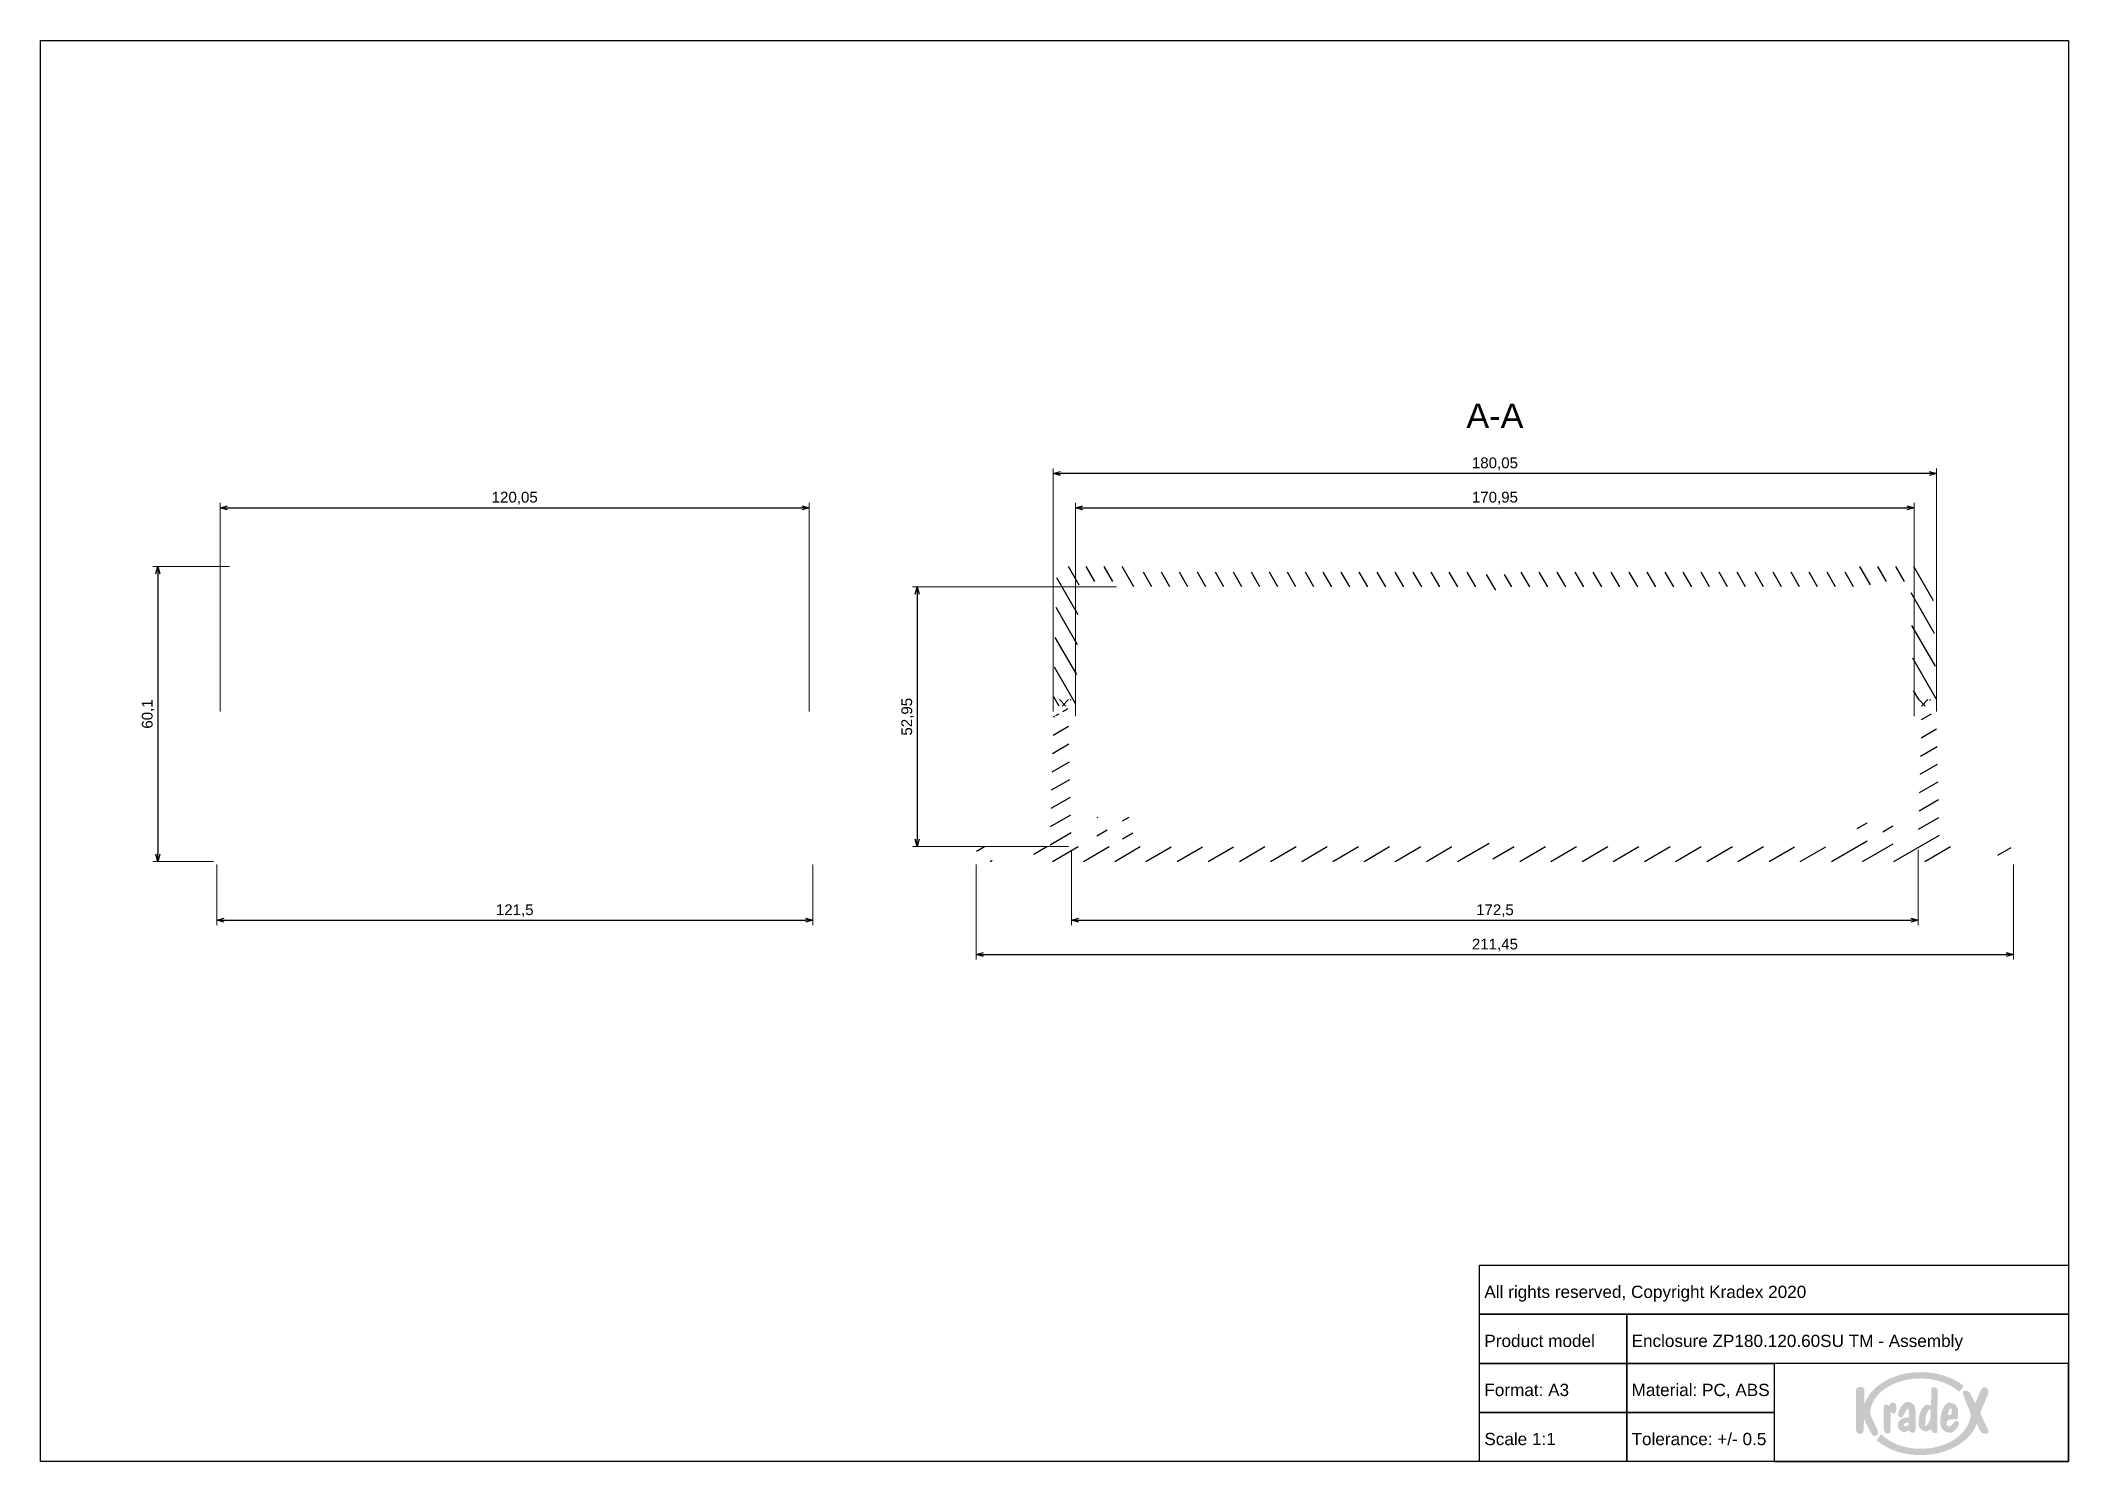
# Paper-space layout 'Assembly' of a CAD drawing. Header units: millimetres. Extents: x 0 to 413, y 1 to 290.
import ezdxf

# ---------------------------------------------------------------- set-up
doc = ezdxf.new("R2010")
doc.units = ezdxf.units.MM
doc.layers.add('MD_Annotation', color=7, linetype='Continuous', lineweight=25)
doc.layers.add('MD_Hatching', color=7, linetype='Continuous', lineweight=25)
doc.layers.add('Tabelka', color=7, linetype='Continuous')
doc.styles.get("Standard").update_dxf_attribs({"font": 'arial.ttf'})
doc.dimstyles.new('ISO-25', dxfattribs={"dimtxt": 2.2, "dimasz": 1.5, "dimexe": 1, "dimexo": 0.625, "dimtad": 1, "dimrnd": 0.05, "dimtxsty": 'Standard', "dimblk": 'OPEN30', "dimcen": 2.5, "dimadec": 0, "dimazin": 0, "dimtfac": 1, "dimtmove": 0, "dimatfit": 3, "dimfxl": 1, "dimlwe": 18, "dimarcsym": 0})

psp = doc.layouts.new('Assembly')

# ---------------------------------------------------------------- texts
at = {"insert": (293.476, 40.521), "char_height": 2.5, "attachment_point": 1}
psp.add_mtext_dynamic_manual_height_columns('\\P All rights reserved, Copyright Kradex 2020', width=120, gutter_width=12.5, heights=[0], dxfattribs=at)
at = {"layer": 'MD_Annotation', "color": 7, "insert": (296.6, 211.199), "char_height": 5, "width": 14.16439, "attachment_point": 8}
psp.add_mtext('A-A', dxfattribs=at)
at = {"layer": 'Tabelka', "char_height": 2.5, "attachment_point": 1}
for s, width, heights, insert in [('\\pi15;\\P\\pi0; Product model', 30, [9.962], (293.476, 30.521)), ('\\P Enclosure ZP180.120.60SU TM - Assembly ', 90, [0], (323.476, 30.521)), ('\\P Format: A3', 30, [0], (293.476, 20.521)), ('\\P Material: PC, ABS', 30, [0], (323.476, 20.521)), ('\\P Scale 1:1', 30, [0], (293.476, 10.521)), ('\\P Tolerance: +/- 0.5', 30, [0], (323.476, 10.521))]:
    psp.add_mtext_dynamic_manual_height_columns(s, width=width, gutter_width=12.5, heights=heights, dxfattribs=dict(at, insert=insert))

# ---------------------------------------------------------------- blocks, each defined once
blk = doc.blocks.new('_Open30')
at = {"color": 0, "linetype": 'ByBlock', "lineweight": -2}
for p, q in [((-1, 0.27), (0, 0)), ((0, 0), (-1, -0.27)), ((0, 0), (-1, 0))]:
    blk.add_line(p, q, dxfattribs=at)
blk = doc.blocks.new('*D10')
at = {"layer": 'Defpoints', "color": 0, "transparency": 16777216}
for p in [(39.37, 182.95), (24.11, 122.85), (36.11, 122.85)]:
    blk.add_point(p, dxfattribs=at)
at = {"layer": 'MD_Annotation', "color": 0, "lineweight": 18, "transparency": 16777216}
for p, q in [((38.75, 182.95), (23.11, 182.95)), ((35.48, 122.85), (23.11, 122.85))]:
    blk.add_line(p, q, dxfattribs=at)
at = {"layer": 'MD_Annotation', "color": 0, "lineweight": -2, "transparency": 16777216}
blk.add_line((24.11, 181.45), (24.11, 124.35), dxfattribs=at)
at = {"layer": 'MD_Annotation', "color": 0, "lineweight": -2, "transparency": 16777216, "xscale": 1.5, "yscale": 1.5, "zscale": 1.5}
for p, rotation in [((24.11, 182.95), 90), ((24.11, 122.85), 270)]:
    blk.add_blockref('_Open30', p, dxfattribs=dict(at, rotation=rotation))
at = {"layer": 'MD_Annotation', "color": 0, "transparency": 16777216, "insert": (22.16, 152.9), "char_height": 2.2, "attachment_point": 5, "rotation": 90}
blk.add_mtext('60,1', dxfattribs=at)
blk = doc.blocks.new('*D11')
at = {"layer": 'Defpoints', "color": 0, "transparency": 16777216}
for p in [(156.86, 194.95), (36.84, 152.82), (156.86, 152.82)]:
    blk.add_point(p, dxfattribs=at)
at = {"layer": 'MD_Annotation', "color": 0, "lineweight": 18, "transparency": 16777216}
for p, q in [((36.84, 153.44), (36.84, 195.95)), ((156.86, 153.44), (156.86, 195.95))]:
    blk.add_line(p, q, dxfattribs=at)
at = {"layer": 'MD_Annotation', "color": 0, "lineweight": -2, "transparency": 16777216}
blk.add_line((38.34, 194.95), (155.36, 194.95), dxfattribs=at)
at = {"layer": 'MD_Annotation', "color": 0, "lineweight": -2, "transparency": 16777216, "xscale": 1.5, "yscale": 1.5, "zscale": 1.5, "rotation": 180}
blk.add_blockref('_Open30', (36.84, 194.95), dxfattribs=at)
at = {"layer": 'MD_Annotation', "color": 0, "lineweight": -2, "transparency": 16777216, "xscale": 1.5, "yscale": 1.5, "zscale": 1.5}
blk.add_blockref('_Open30', (156.86, 194.95), dxfattribs=at)
at = {"layer": 'MD_Annotation', "color": 0, "transparency": 16777216, "insert": (96.85, 196.9), "char_height": 2.2, "attachment_point": 5}
blk.add_mtext('120,05', dxfattribs=at)
blk = doc.blocks.new('*D12')
at = {"layer": 'Defpoints', "color": 0, "transparency": 16777216}
for p in [(206.59, 201.95), (206.59, 152.82), (386.61, 152.82)]:
    blk.add_point(p, dxfattribs=at)
at = {"layer": 'MD_Annotation', "color": 0, "lineweight": 18, "transparency": 16777216}
for p, q in [((206.59, 153.44), (206.59, 202.95)), ((386.61, 153.44), (386.61, 202.95))]:
    blk.add_line(p, q, dxfattribs=at)
at = {"layer": 'MD_Annotation', "color": 0, "lineweight": -2, "transparency": 16777216}
blk.add_line((385.11, 201.95), (208.09, 201.95), dxfattribs=at)
at = {"layer": 'MD_Annotation', "color": 0, "lineweight": -2, "transparency": 16777216, "xscale": 1.5, "yscale": 1.5, "zscale": 1.5, "rotation": 180}
blk.add_blockref('_Open30', (206.59, 201.95), dxfattribs=at)
at = {"layer": 'MD_Annotation', "color": 0, "lineweight": -2, "transparency": 16777216, "xscale": 1.5, "yscale": 1.5, "zscale": 1.5}
blk.add_blockref('_Open30', (386.61, 201.95), dxfattribs=at)
at = {"layer": 'MD_Annotation', "color": 0, "transparency": 16777216, "insert": (296.6, 203.9), "char_height": 2.2, "attachment_point": 5}
blk.add_mtext('180,05', dxfattribs=at)
blk = doc.blocks.new('*D13')
at = {"layer": 'Defpoints', "color": 0, "transparency": 16777216}
for p in [(210.34, 125.86), (382.86, 125.86), (382.86, 110.85)]:
    blk.add_point(p, dxfattribs=at)
at = {"layer": 'MD_Annotation', "color": 0, "lineweight": 18, "transparency": 16777216}
for p, q in [((210.34, 125.23), (210.34, 109.85)), ((382.86, 125.23), (382.86, 109.85))]:
    blk.add_line(p, q, dxfattribs=at)
at = {"layer": 'MD_Annotation', "color": 0, "lineweight": -2, "transparency": 16777216}
blk.add_line((211.84, 110.85), (381.36, 110.85), dxfattribs=at)
at = {"layer": 'MD_Annotation', "color": 0, "lineweight": -2, "transparency": 16777216, "xscale": 1.5, "yscale": 1.5, "zscale": 1.5, "rotation": 180}
blk.add_blockref('_Open30', (210.34, 110.85), dxfattribs=at)
at = {"layer": 'MD_Annotation', "color": 0, "lineweight": -2, "transparency": 16777216, "xscale": 1.5, "yscale": 1.5, "zscale": 1.5}
blk.add_blockref('_Open30', (382.86, 110.85), dxfattribs=at)
at = {"layer": 'MD_Annotation', "color": 0, "transparency": 16777216, "insert": (296.6, 112.79), "char_height": 2.2, "attachment_point": 5}
blk.add_mtext('172,5', dxfattribs=at)
blk = doc.blocks.new('*D14')
at = {"layer": 'Defpoints', "color": 0, "transparency": 16777216}
for p in [(220.13, 178.83), (178.89, 125.86), (210.34, 125.86)]:
    blk.add_point(p, dxfattribs=at)
at = {"layer": 'MD_Annotation', "color": 0, "lineweight": 18, "transparency": 16777216}
for p, q in [((219.5, 178.83), (177.89, 178.83)), ((209.72, 125.86), (177.89, 125.86))]:
    blk.add_line(p, q, dxfattribs=at)
at = {"layer": 'MD_Annotation', "color": 0, "lineweight": -2, "transparency": 16777216}
blk.add_line((178.89, 177.33), (178.89, 127.36), dxfattribs=at)
at = {"layer": 'MD_Annotation', "color": 0, "lineweight": -2, "transparency": 16777216, "xscale": 1.5, "yscale": 1.5, "zscale": 1.5}
for p, rotation in [((178.89, 178.83), 90), ((178.89, 125.86), 270)]:
    blk.add_blockref('_Open30', p, dxfattribs=dict(at, rotation=rotation))
at = {"layer": 'MD_Annotation', "color": 0, "transparency": 16777216, "insert": (176.94, 152.34), "char_height": 2.2, "attachment_point": 5, "rotation": 90}
blk.add_mtext('52,95', dxfattribs=at)
blk = doc.blocks.new('*D15')
at = {"layer": 'Defpoints', "color": 0, "transparency": 16777216}
for p in [(382.06, 194.95), (211.13, 151.81), (382.06, 151.81)]:
    blk.add_point(p, dxfattribs=at)
at = {"layer": 'MD_Annotation', "color": 0, "lineweight": 18, "transparency": 16777216}
for p, q in [((211.13, 152.44), (211.13, 195.95)), ((382.06, 152.44), (382.06, 195.95))]:
    blk.add_line(p, q, dxfattribs=at)
at = {"layer": 'MD_Annotation', "color": 0, "lineweight": -2, "transparency": 16777216}
blk.add_line((212.63, 194.95), (380.56, 194.95), dxfattribs=at)
at = {"layer": 'MD_Annotation', "color": 0, "lineweight": -2, "transparency": 16777216, "xscale": 1.5, "yscale": 1.5, "zscale": 1.5, "rotation": 180}
blk.add_blockref('_Open30', (211.13, 194.95), dxfattribs=at)
at = {"layer": 'MD_Annotation', "color": 0, "lineweight": -2, "transparency": 16777216, "xscale": 1.5, "yscale": 1.5, "zscale": 1.5}
blk.add_blockref('_Open30', (382.06, 194.95), dxfattribs=at)
at = {"layer": 'MD_Annotation', "color": 0, "transparency": 16777216, "insert": (296.6, 196.9), "char_height": 2.2, "attachment_point": 5}
blk.add_mtext('170,95', dxfattribs=at)
blk = doc.blocks.new('*D99')
at = {"layer": 'Defpoints', "color": 0, "transparency": 16777216}
for p in [(190.89, 122.85), (402.31, 122.85), (402.31, 103.85)]:
    blk.add_point(p, dxfattribs=at)
at = {"layer": 'MD_Annotation', "color": 0, "lineweight": 18, "transparency": 16777216}
for p, q in [((190.89, 122.22), (190.89, 102.85)), ((402.31, 122.22), (402.31, 102.85))]:
    blk.add_line(p, q, dxfattribs=at)
at = {"layer": 'MD_Annotation', "color": 0, "lineweight": -2, "transparency": 16777216}
blk.add_line((192.39, 103.85), (400.81, 103.85), dxfattribs=at)
at = {"layer": 'MD_Annotation', "color": 0, "lineweight": -2, "transparency": 16777216, "xscale": 1.5, "yscale": 1.5, "zscale": 1.5, "rotation": 180}
blk.add_blockref('_Open30', (190.89, 103.85), dxfattribs=at)
at = {"layer": 'MD_Annotation', "color": 0, "lineweight": -2, "transparency": 16777216, "xscale": 1.5, "yscale": 1.5, "zscale": 1.5}
blk.add_blockref('_Open30', (402.31, 103.85), dxfattribs=at)
at = {"layer": 'MD_Annotation', "color": 0, "transparency": 16777216, "insert": (296.6, 105.79), "char_height": 2.2, "attachment_point": 5}
blk.add_mtext('211,45', dxfattribs=at)
blk = doc.blocks.new('*D100')
at = {"layer": 'Defpoints', "color": 0, "transparency": 16777216}
for p in [(36.11, 122.85), (157.59, 122.85), (157.59, 110.85)]:
    blk.add_point(p, dxfattribs=at)
at = {"layer": 'MD_Annotation', "color": 0, "lineweight": 18, "transparency": 16777216}
for p, q in [((36.11, 122.22), (36.11, 109.85)), ((157.59, 122.22), (157.59, 109.85))]:
    blk.add_line(p, q, dxfattribs=at)
at = {"layer": 'MD_Annotation', "color": 0, "lineweight": -2, "transparency": 16777216}
blk.add_line((37.61, 110.85), (156.09, 110.85), dxfattribs=at)
at = {"layer": 'MD_Annotation', "color": 0, "lineweight": -2, "transparency": 16777216, "xscale": 1.5, "yscale": 1.5, "zscale": 1.5, "rotation": 180}
blk.add_blockref('_Open30', (36.11, 110.85), dxfattribs=at)
at = {"layer": 'MD_Annotation', "color": 0, "lineweight": -2, "transparency": 16777216, "xscale": 1.5, "yscale": 1.5, "zscale": 1.5}
blk.add_blockref('_Open30', (157.59, 110.85), dxfattribs=at)
at = {"layer": 'MD_Annotation', "color": 0, "transparency": 16777216, "insert": (96.85, 112.79), "char_height": 2.2, "attachment_point": 5}
blk.add_mtext('121,5', dxfattribs=at)

# ---------------------------------------------------------------- dimensions: what is measured, and where the dimension line sits
at = {"layer": 'MD_Annotation'}
for base, p1, p2, picture, middle in [((206.587, 201.95), (386.613, 152.815), (206.587, 152.815), '*D12', (296.6, 201.95)), ((156.861, 194.95), (36.835, 152.815), (156.861, 152.815), '*D11', (96.848, 194.95)), ((382.065, 194.95), (211.135, 151.811), (382.065, 151.811), '*D15', (296.6, 194.95))]:
    dim = psp.add_linear_dim(base=base, p1=p1, p2=p2, angle=180, dimstyle='ISO-25', override={"dimlfac": -1}, dxfattribs=at)
    dim.commit()
    dim.dimension.update_dxf_attribs({"geometry": picture, "text_midpoint": middle, "dimtype": 160})
for base, p1, p2, picture, middle in [((24.109, 122.847), (39.374, 182.95), (36.109, 122.847), '*D10', (22.162, 152.899)), ((178.8863, 125.8574), (220.127, 178.8319), (210.342, 125.8574), '*D14', (176.9392, 152.3447))]:
    dim = psp.add_linear_dim(base=base, p1=p1, p2=p2, angle=270, dimstyle='ISO-25', override={"dimlfac": -1}, dxfattribs=at)
    dim.commit()
    dim.dimension.update_dxf_attribs({"geometry": picture, "text_midpoint": middle})
for base, p1, p2, picture, middle in [((382.858, 110.847), (210.342, 125.857), (382.858, 125.857), '*D13', (296.6, 112.794)), ((157.586, 110.847), (36.109, 122.847), (157.586, 122.847), '*D100', (96.848, 112.794)), ((402.314, 103.847), (190.886, 122.847), (402.314, 122.847), '*D99', (296.6, 105.794))]:
    dim = psp.add_linear_dim(base=base, p1=p1, p2=p2, dimstyle='ISO-25', override={"dimlfac": -1}, dxfattribs=at)
    dim.commit()
    dim.dimension.update_dxf_attribs({"geometry": picture, "text_midpoint": middle})

# ---------------------------------------------------------------- hatches: boundary and pattern name
at = {"layer": 'MD_Hatching'}
h = psp.add_hatch(dxfattribs=at)
h.set_pattern_fill('ANSI31', color=256, angle=75, style=0)
edge = h.paths.add_edge_path(flags=0)
edge.add_line((382.065, 151.811), (382.865, 151.811))
edge.add_line((382.865, 151.811), (382.935, 154.515))
edge.add_line((382.935, 154.515), (382.97, 155.829))
edge.add_line((382.97, 155.829), (385.386, 155.829))
edge.add_line((385.386, 155.829), (385.421, 154.515))
edge.add_line((385.421, 154.515), (385.461, 152.95))
edge.add_line((385.461, 152.95), (385.465, 152.815))
edge.add_line((385.465, 152.815), (386.063, 152.815))
edge.add_line((386.063, 152.815), (386.613, 152.815))
edge.add_line((386.613, 152.815), (385.873, 181.19))
edge.add_spline(control_points=[(385.873, 181.19), (385.87, 181.309), (385.855, 181.428), (385.797, 181.684), (385.749, 181.818), (385.591, 182.139), (385.461, 182.314), (385.142, 182.615), (384.953, 182.736), (384.532, 182.906), (384.304, 182.95), (384.073, 182.95)], knot_values=[-0.2792803, -0.2792803, -0.2792803, -0.2792803, -0.2433622, -0.2433622, -0.2007255, -0.2007255, -0.1360017, -0.1360017, -0.0691575, -0.0691575, 0, 0, 0, 0], degree=3, periodic=0)
edge.add_line((384.073, 182.95), (370.969, 182.95))
edge.add_line((370.969, 182.95), (370.873, 181.845))
edge.add_line((370.873, 181.845), (299.85, 181.845))
edge.add_spline(control_points=[(299.85, 181.845), (298.683, 181.845), (299.417, 181.345), (298.25, 181.345)], knot_values=[0, 0, 0, 0, 1, 1, 1, 1], degree=3, periodic=0)
edge.add_line((298.25, 181.345), (294.95, 181.345))
edge.add_spline(control_points=[(294.95, 181.345), (293.783, 181.345), (294.517, 181.845), (293.35, 181.845)], knot_values=[0, 0, 0, 0, 1, 1, 1, 1], degree=3, periodic=0)
edge.add_line((293.35, 181.845), (222.327, 181.845))
edge.add_line((222.327, 181.845), (222.231, 182.95))
edge.add_line((222.231, 182.95), (209.126, 182.95))
edge.add_spline(control_points=[(209.126, 182.95), (208.887, 182.95), (208.649, 182.902), (208.224, 182.722), (208.037, 182.599), (207.707, 182.279), (207.571, 182.083), (207.384, 181.652), (207.333, 181.422), (207.327, 181.19)], knot_values=[-0.2795397, -0.2795397, -0.2795397, -0.2795397, -0.2075957, -0.2075957, -0.1409025, -0.1409025, -0.0698766, -0.0698766, 0, 0, 0, 0], degree=3, periodic=0)
edge.add_line((207.327, 181.19), (206.587, 152.815))
edge.add_line((206.587, 152.815), (207.137, 152.815))
edge.add_line((207.137, 152.815), (207.735, 152.815))
edge.add_line((207.735, 152.815), (207.738, 152.95))
edge.add_line((207.738, 152.95), (207.779, 154.515))
edge.add_line((207.779, 154.515), (207.813, 155.829))
edge.add_line((207.813, 155.829), (210.23, 155.829))
edge.add_line((210.23, 155.829), (210.264, 154.515))
edge.add_line((210.264, 154.515), (210.335, 151.811))
edge.add_line((210.335, 151.811), (211.135, 151.811))
edge.add_line((211.135, 151.811), (211.868, 179.937))
edge.add_line((211.868, 179.937), (220.031, 179.937))
edge.add_line((220.031, 179.937), (220.127, 178.832))
edge.add_line((220.127, 178.832), (293.35, 178.832))
edge.add_spline(control_points=[(293.35, 178.832), (294.517, 178.832), (293.983, 178.132), (295.15, 178.132)], knot_values=[0, 0, 0, 0, 1, 1, 1, 1], degree=3, periodic=0)
edge.add_line((295.15, 178.132), (298.05, 178.132))
edge.add_spline(control_points=[(298.05, 178.132), (299.217, 178.132), (298.683, 178.832), (299.85, 178.832)], knot_values=[0, 0, 0, 0, 1, 1, 1, 1], degree=3, periodic=0)
edge.add_line((299.85, 178.832), (373.073, 178.832))
edge.add_line((373.073, 178.832), (373.169, 179.937))
edge.add_line((373.169, 179.937), (381.332, 179.937))
edge.add_line((381.332, 179.937), (382.065, 151.811))
h = psp.add_hatch(dxfattribs=at)
h.set_pattern_fill('ANSI31', color=256, angle=-15, style=0)
edge = h.paths.add_edge_path(flags=0)
edge.add_line((190.886, 122.847), (194.135, 122.847))
edge.add_line((194.135, 122.847), (194.056, 125.857))
edge.add_line((194.056, 125.857), (191.938, 125.857))
edge.add_spline(control_points=[(191.938, 125.857), (191.873, 125.857), (191.807, 125.851), (191.666, 125.823), (191.591, 125.798), (191.412, 125.715), (191.313, 125.646), (191.142, 125.473), (191.072, 125.369), (190.971, 125.137), (190.943, 125.009), (190.939, 124.88)], knot_values=[-0.1550523, -0.1550523, -0.1550523, -0.1550523, -0.1353372, -0.1353372, -0.1118233, -0.1118233, -0.0760306, -0.0760306, -0.0387543, -0.0387543, 0, 0, 0, 0], degree=3, periodic=0)
edge.add_line((190.939, 124.88), (190.886, 122.847))
edge = h.paths.add_edge_path(flags=0)
edge.add_line((399.065, 122.847), (402.314, 122.847))
edge.add_line((402.314, 122.847), (402.26, 124.88))
edge.add_spline(control_points=[(402.26, 124.88), (402.259, 124.948), (402.25, 125.016), (402.22, 125.147), (402.198, 125.21), (402.119, 125.383), (402.048, 125.486), (401.866, 125.664), (401.755, 125.736), (401.516, 125.833), (401.389, 125.857), (401.261, 125.857)], knot_values=[-0.1550508, -0.1550508, -0.1550508, -0.1550508, -0.1346495, -0.1346495, -0.1147207, -0.1147207, -0.0775567, -0.0775567, -0.0383191, -0.0383191, 0, 0, 0, 0], degree=3, periodic=0)
edge.add_line((401.261, 125.857), (399.144, 125.857))
edge.add_line((399.144, 125.857), (399.065, 122.847))
edge = h.paths.add_edge_path(flags=0)
edge.add_line((226.629, 125.857), (222.891, 125.857))
edge.add_line((222.891, 125.857), (222.734, 131.878))
edge.add_line((222.734, 131.878), (220.732, 131.878))
edge.add_line((220.732, 131.878), (220.732, 125.857))
edge.add_line((220.732, 125.857), (217.554, 125.857))
edge.add_line((217.554, 125.857), (217.554, 131.878))
edge.add_line((217.554, 131.878), (215.552, 131.878))
edge.add_line((215.552, 131.878), (215.395, 125.857))
edge.add_line((215.395, 125.857), (210.342, 125.857))
edge.add_line((210.342, 125.857), (209.596, 154.456))
edge.add_line((209.596, 154.456), (208.57, 154.456))
edge.add_line((208.57, 154.456), (208.531, 152.95))
edge.add_line((208.531, 152.95), (207.738, 152.95))
edge.add_line((207.738, 152.95), (207.137, 152.95))
edge.add_line((207.137, 152.95), (207.137, 152.815))
edge.add_line((207.137, 152.815), (207.137, 152.449))
edge.add_line((207.137, 152.449), (206.65, 152.449))
edge.add_line((206.65, 152.449), (205.957, 125.857))
edge.add_line((205.957, 125.857), (202.708, 125.857))
edge.add_line((202.708, 125.857), (202.63, 122.847))
edge.add_line((202.63, 122.847), (293.027, 122.847))
edge.add_spline(control_points=[(293.027, 122.847), (294.185, 122.847), (293.656, 123.345), (294.813, 123.345)], knot_values=[0, 0, 0, 0, 1, 1, 1, 1], degree=3, periodic=0)
edge.add_line((294.813, 123.345), (298.386, 123.345))
edge.add_spline(control_points=[(298.386, 123.345), (299.544, 123.345), (299.015, 122.847), (300.173, 122.847)], knot_values=[-0.01, -0.01, -0.01, -0.01, 0.99, 0.99, 0.99, 0.99], degree=3, periodic=0)
edge.add_line((300.173, 122.847), (390.57, 122.847))
edge.add_line((390.57, 122.847), (390.491, 125.857))
edge.add_line((390.491, 125.857), (387.243, 125.857))
edge.add_line((387.243, 125.857), (386.55, 152.449))
edge.add_line((386.55, 152.449), (386.063, 152.449))
edge.add_line((386.063, 152.449), (386.063, 152.815))
edge.add_line((386.063, 152.815), (386.063, 152.95))
edge.add_line((386.063, 152.95), (385.461, 152.95))
edge.add_line((385.461, 152.95), (384.669, 152.95))
edge.add_line((384.669, 152.95), (384.629, 154.456))
edge.add_line((384.629, 154.456), (383.604, 154.456))
edge.add_line((383.604, 154.456), (382.858, 125.857))
edge.add_line((382.858, 125.857), (377.805, 125.857))
edge.add_line((377.805, 125.857), (377.648, 131.878))
edge.add_line((377.648, 131.878), (375.646, 131.878))
edge.add_line((375.646, 131.878), (375.646, 125.857))
edge.add_line((375.646, 125.857), (372.468, 125.857))
edge.add_line((372.468, 125.857), (372.468, 131.878))
edge.add_line((372.468, 131.878), (370.466, 131.878))
edge.add_line((370.466, 131.878), (370.309, 125.857))
edge.add_line((370.309, 125.857), (365.082, 125.857))
edge.add_line((365.082, 125.857), (365.082, 125.837))
edge.add_line((365.082, 125.837), (355.157, 125.837))
edge.add_line((355.157, 125.837), (355.157, 125.857))
edge.add_line((355.157, 125.857), (300.421, 125.857))
edge.add_spline(control_points=[(300.421, 125.857), (299.263, 125.857), (299.098, 126.555), (297.94, 126.555)], knot_values=[0.01, 0.01, 0.01, 0.01, 1.01, 1.01, 1.01, 1.01], degree=3, periodic=0)
edge.add_line((297.94, 126.555), (295.26, 126.555))
edge.add_spline(control_points=[(295.26, 126.555), (294.102, 126.555), (293.937, 125.857), (292.779, 125.857)], knot_values=[0, 0, 0, 0, 1, 1, 1, 1], degree=3, periodic=0)
edge.add_line((292.779, 125.857), (243.997, 125.857))
edge.add_line((243.997, 125.857), (243.997, 125.837))
edge.add_line((243.997, 125.837), (226.629, 125.837))
edge.add_line((226.629, 125.837), (226.629, 125.857))
h = psp.add_hatch(dxfattribs=at)
h.set_pattern_fill('ANSI37', color=256, scale=0.5, style=0)
h.paths.add_polyline_path([(385.421, 154.515), (385.386, 155.829), (382.97, 155.829), (382.935, 154.515)], flags=0)
h.paths.add_polyline_path([(207.813, 155.829), (207.779, 154.515), (210.264, 154.515), (210.23, 155.829)], flags=0)
at = {"layer": 'Tabelka', "true_color": 0x00539f}
h = psp.add_hatch(color=154, dxfattribs=at)
h.dxf.hatch_style = 2
edge = h.paths.add_edge_path()
edge.add_spline(control_points=[(374.4, 7.291), (374.4, 7.291), (373.458, 9.308), (373.458, 9.308), (372.975, 10.322), (373.083, 10.415), (373.09, 10.696), (373.101, 10.824), (373.146, 11.07), (373.22, 11.439), (374.094, 14.929), (378.297, 17.44), (383.379, 17.44), (386.487, 17.44), (389.258, 16.41), (391.088, 14.808), (391.159, 14.745), (391.251, 14.719), (391.315, 14.808), (391.355, 14.864), (391.986, 15.697), (392.028, 15.751), (392.094, 15.836), (392.113, 15.932), (391.994, 16.024), (389.85, 17.691), (386.783, 18.731), (383.379, 18.731), (378.309, 18.731), (373.99, 16.42), (372.343, 13.182), (372.297, 13.086), (372.285, 13.059), (372.23, 12.946), (371.94, 12.244), (371.86, 12.131), (371.873, 12.93), (371.873, 12.93), (371.902, 15.067), (371.902, 15.067), (371.91, 15.573), (371.52, 15.702), (370.894, 15.687), (370.421, 15.677), (370.214, 15.474), (370.213, 15.123), (370.213, 15.123), (370.185, 6.943), (370.185, 6.943), (370.184, 6.556), (370.452, 6.172), (370.962, 6.154), (371.498, 6.136), (371.693, 6.457), (371.706, 6.718), (371.757, 7.752), (371.783, 8.272), (371.783, 8.595), (371.769, 9.415), (371.889, 9.015), (372.065, 8.637), (372.439, 7.826), (372.964, 6.854), (373.499, 5.981), (373.68, 5.687), (374.059, 5.607), (374.365, 5.809), (374.947, 6.192), (374.583, 6.886), (374.4, 7.291), (374.4, 7.291), (374.4, 7.291), (374.4, 7.291)], knot_values=[0, 0, 0, 0, 1, 1, 1, 2, 2, 2, 3, 3, 3, 4, 4, 4, 5, 5, 5, 6, 6, 6, 7, 7, 7, 8, 8, 8, 9, 9, 9, 10, 10, 10, 11, 11, 11, 12, 12, 12, 13, 13, 13, 14, 14, 14, 15, 15, 15, 16, 16, 16, 17, 17, 17, 18, 18, 18, 19, 19, 19, 20, 20, 20, 21, 21, 21, 22, 22, 22, 23, 23, 23, 24, 24, 24, 24], degree=3, periodic=0)
edge = h.paths.add_edge_path()
edge.add_spline(control_points=[(377.556, 10.414), (377.786, 9.987), (378.382, 10.376), (378.382, 11.011), (378.382, 11.162), (378.382, 11.806), (378.382, 11.806), (378.382, 12.279), (378.072, 12.506), (377.748, 12.506), (377.398, 12.506), (377.217, 12.412), (377.112, 12.234), (377.071, 12.164), (377.026, 11.847), (376.849, 11.865), (376.673, 11.882), (376.626, 12.163), (376.319, 12.169), (376.067, 12.169), (375.848, 12.04), (375.848, 11.516), (375.848, 11.516), (375.848, 7.127), (375.848, 7.127), (375.848, 6.758), (376.055, 6.191), (376.598, 6.191), (377.099, 6.191), (377.211, 6.475), (377.215, 6.676), (377.215, 6.676), (377.207, 8.874), (377.229, 9.968), (377.242, 10.63), (377.305, 10.878), (377.556, 10.414), (377.556, 10.414), (377.556, 10.414), (377.556, 10.414)], knot_values=[0, 0, 0, 0, 1, 1, 1, 2, 2, 2, 3, 3, 3, 4, 4, 4, 5, 5, 5, 6, 6, 6, 7, 7, 7, 8, 8, 8, 9, 9, 9, 10, 10, 10, 11, 11, 11, 12, 12, 12, 13, 13, 13, 13], degree=3, periodic=0)
edge = h.paths.add_edge_path()
edge.add_spline(control_points=[(380.113, 9.439), (379.525, 9.316), (378.763, 8.808), (378.708, 8.053), (378.635, 7.063), (379.492, 6.305), (380.421, 6.565), (380.886, 6.695), (380.88, 7.04), (381.115, 6.729), (381.236, 6.568), (381.403, 6.369), (381.715, 6.369), (382.059, 6.369), (382.236, 6.493), (382.29, 6.801), (382.362, 7.207), (382.315, 11.04), (382.292, 11.179), (382.22, 11.625), (382.082, 11.983), (381.812, 12.229), (381.539, 12.477), (380.959, 12.729), (380.581, 12.676), (379.876, 12.579), (379.309, 11.602), (379.045, 11.075), (378.949, 10.883), (378.562, 10.051), (378.852, 9.762), (378.852, 9.762), (379.015, 9.598), (379.015, 9.598), (379.257, 9.357), (379.567, 9.472), (379.695, 9.688), (379.695, 9.688), (380.236, 10.591), (380.502, 11.045), (380.601, 11.214), (381.001, 11.728), (381.005, 10.024), (381.007, 9.173), (380.774, 9.576), (380.113, 9.439), (380.113, 9.439), (380.113, 9.439), (380.113, 9.439)], knot_values=[0, 0, 0, 0, 1, 1, 1, 2, 2, 2, 3, 3, 3, 4, 4, 4, 5, 5, 5, 6, 6, 6, 7, 7, 7, 8, 8, 8, 9, 9, 9, 10, 10, 10, 11, 11, 11, 12, 12, 12, 13, 13, 13, 14, 14, 14, 15, 15, 15, 16, 16, 16, 16], degree=3, periodic=0)
edge = h.paths.add_edge_path()
edge.add_spline(control_points=[(380.498, 7.729), (380.118, 7.685), (379.624, 7.769), (379.985, 8.156), (380.212, 8.4), (380.399, 8.419), (380.652, 8.451), (381.082, 8.505), (381.111, 7.801), (380.498, 7.729)], knot_values=[0, 0, 0, 0, 1, 1, 1, 2, 2, 2, 3, 3, 3, 3], degree=3, periodic=0)
edge = h.paths.add_edge_path()
edge.add_spline(control_points=[(386.384, 6.308), (386.674, 6.308), (386.735, 6.382), (386.737, 6.589), (386.737, 6.589), (386.82, 15.036), (386.82, 15.036), (386.824, 15.508), (386.259, 15.655), (385.958, 15.655), (385.713, 15.655), (385.56, 15.554), (385.554, 15.281), (385.554, 15.281), (385.472, 11.866), (385.472, 11.866), (384.065, 13.004), (382.946, 10.293), (382.946, 8.919), (382.946, 7.545), (383.043, 7.442), (383.455, 7.101), (383.78, 6.831), (384.073, 6.645), (384.445, 6.645), (384.721, 6.645), (384.893, 6.692), (385.182, 6.914), (385.471, 7.135), (385.557, 7.15), (385.557, 7.15), (385.557, 7.15), (385.557, 6.859), (385.557, 6.859), (385.557, 6.565), (385.907, 6.308), (386.384, 6.308)], knot_values=[0, 0, 0, 0, 1, 1, 1, 2, 2, 2, 3, 3, 3, 4, 4, 4, 5, 5, 5, 6, 6, 6, 7, 7, 7, 8, 8, 8, 9, 9, 9, 10, 10, 10, 11, 11, 11, 12, 12, 12, 12], degree=3, periodic=0)
edge = h.paths.add_edge_path()
edge.add_spline(control_points=[(385.118, 8.63), (384.366, 7.389), (384.294, 7.54), (384.294, 8.498), (384.294, 10.08), (384.907, 11.124), (385.254, 11.124), (385.336, 11.124), (385.388, 11.04), (385.388, 10.864), (385.388, 10.127), (385.464, 9.201), (385.118, 8.63), (385.118, 8.63), (385.118, 8.63), (385.118, 8.63)], knot_values=[0, 0, 0, 0, 1, 1, 1, 2, 2, 2, 3, 3, 3, 4, 4, 4, 5, 5, 5, 5], degree=3, periodic=0)
edge = h.paths.add_edge_path()
edge.add_spline(control_points=[(389.492, 9.095), (389.492, 9.095), (390.616, 9.136), (390.616, 9.136), (390.9, 9.169), (391, 9.239), (391, 9.569), (391, 9.569), (391, 10.786), (391, 10.786), (391, 11.449), (390.571, 11.953), (390.321, 12.145), (390.076, 12.335), (389.597, 12.551), (389.208, 12.534), (388.481, 12.526), (387.981, 11.545), (387.757, 10.874), (387.502, 10.107), (387.353, 9.558), (387.353, 8.481), (387.353, 7.405), (387.907, 6.919), (388.132, 6.77), (388.92, 6.249), (389.724, 6.275), (390.195, 6.747), (390.499, 7.049), (390.93, 7.43), (391.129, 8.003), (391.191, 8.158), (391.194, 8.457), (391.022, 8.63), (390.832, 8.825), (390.588, 8.908), (390.33, 8.65), (390.33, 8.65), (389.54, 7.837), (389.54, 7.837), (389.076, 7.36), (388.517, 7.777), (388.672, 8.45), (388.8, 9.015), (389.065, 9.079), (389.492, 9.095)], knot_values=[0, 0, 0, 0, 1, 1, 1, 2, 2, 2, 3, 3, 3, 4, 4, 4, 5, 5, 5, 6, 6, 6, 7, 7, 7, 8, 8, 8, 9, 9, 9, 10, 10, 10, 11, 11, 11, 12, 12, 12, 13, 13, 13, 14, 14, 14, 15, 15, 15, 15], degree=3, periodic=0)
edge = h.paths.add_edge_path()
edge.add_spline(control_points=[(388.924, 10.239), (389.036, 10.542), (389.263, 11.388), (389.53, 11.378), (389.621, 11.375), (389.683, 11.262), (389.69, 11.092), (389.704, 10.755), (389.684, 10.662), (389.684, 10.397), (389.684, 10.194), (389.665, 10.099), (389.493, 10.041), (389.052, 9.892), (388.814, 9.944), (388.924, 10.239), (388.924, 10.239), (388.924, 10.239), (388.924, 10.239)], knot_values=[0, 0, 0, 0, 1, 1, 1, 2, 2, 2, 3, 3, 3, 4, 4, 4, 5, 5, 5, 6, 6, 6, 6], degree=3, periodic=0)
edge = h.paths.add_edge_path()
edge.add_spline(control_points=[(395.857, 9.549), (395.528, 10.214), (395.469, 10.444), (395.964, 11.589), (395.964, 11.589), (397.023, 14.032), (397.023, 14.032), (397.224, 14.496), (397.262, 15.1), (396.858, 15.427), (396.119, 16.025), (395.832, 15.605), (395.13, 13.964), (394.389, 12.234), (394.639, 12.082), (394.138, 13.014), (394.138, 13.014), (393.509, 14.329), (393.509, 14.329), (393.296, 14.775), (392.902, 14.907), (392.583, 14.969), (391.831, 15.116), (391.874, 14.475), (392.282, 13.463), (392.282, 13.463), (393.098, 11.441), (393.098, 11.441), (393.452, 10.563), (393.697, 10.181), (393.476, 9.344), (393.398, 9.049), (393.304, 8.769), (393.199, 8.498), (393.177, 8.439), (393.17, 8.424), (393.128, 8.321), (391.925, 5.32), (387.94, 3.108), (383.379, 3.108), (380.107, 3.108), (377.219, 4.191), (375.426, 5.967), (375.353, 6.037), (375.263, 6.041), (375.189, 5.963), (375.125, 5.871), (374.537, 4.99), (374.495, 4.92), (374.453, 4.851), (374.481, 4.755), (374.531, 4.714), (376.807, 2.825), (379.854, 1.817), (383.379, 1.817), (388.572, 1.817), (392.965, 4.248), (394.53, 7.605), (394.549, 7.645), (394.573, 7.698), (394.595, 7.754), (394.929, 8.701), (394.882, 7.745), (395.455, 6.822), (395.947, 6.029), (396.493, 6.127), (396.825, 6.201), (397.27, 6.3), (397.247, 6.739), (396.893, 7.453), (396.893, 7.453), (395.857, 9.549), (395.857, 9.549), (395.857, 9.549), (395.857, 9.549), (395.857, 9.549)], knot_values=[0, 0, 0, 0, 1, 1, 1, 2, 2, 2, 3, 3, 3, 4, 4, 4, 5, 5, 5, 6, 6, 6, 7, 7, 7, 8, 8, 8, 9, 9, 9, 10, 10, 10, 11, 11, 11, 12, 12, 12, 13, 13, 13, 14, 14, 14, 15, 15, 15, 16, 16, 16, 17, 17, 17, 18, 18, 18, 19, 19, 19, 20, 20, 20, 21, 21, 21, 22, 22, 22, 23, 23, 23, 24, 24, 24, 25, 25, 25, 25], degree=3, periodic=0)

# ---------------------------------------------------------------- linework, layer by layer
at = {"layer": 'Tabelka'}
for points in [[(0.22, 290.193), (413.476, 290.193), (413.476, 0.521), (0.22, 0.521)], [(413.476, 30.521), (293.476, 30.521), (293.476, 40.521), (413.476, 40.521)], [(323.476, 20.521), (293.476, 20.521), (293.476, 30.521), (323.476, 30.521)], [(413.476, 20.521), (323.476, 20.521), (323.476, 30.521), (413.476, 30.521)], [(323.476, 10.521), (293.476, 10.521), (293.476, 20.521), (323.476, 20.521)], [(353.476, 10.521), (323.476, 10.521), (323.476, 20.521), (353.476, 20.521)], [(413.476, 20.521), (353.476, 20.521), (353.476, 0.521), (413.476, 0.521)], [(323.476, 0.521), (293.476, 0.521), (293.476, 10.521), (323.476, 10.521)], [(353.476, 0.521), (323.476, 0.521), (323.476, 10.521), (353.476, 10.521)]]:
    psp.add_lwpolyline(points, close=True, dxfattribs=at)

psp.set_redraw_order([(e.dxf.handle, doc.entitydb.next_handle()) for e in psp.query("TEXT MTEXT ATTDEF DIMENSION ARC_DIMENSION")])  # texts and dimensions are drawn at this point

doc.saveas('drawing.dxf')
